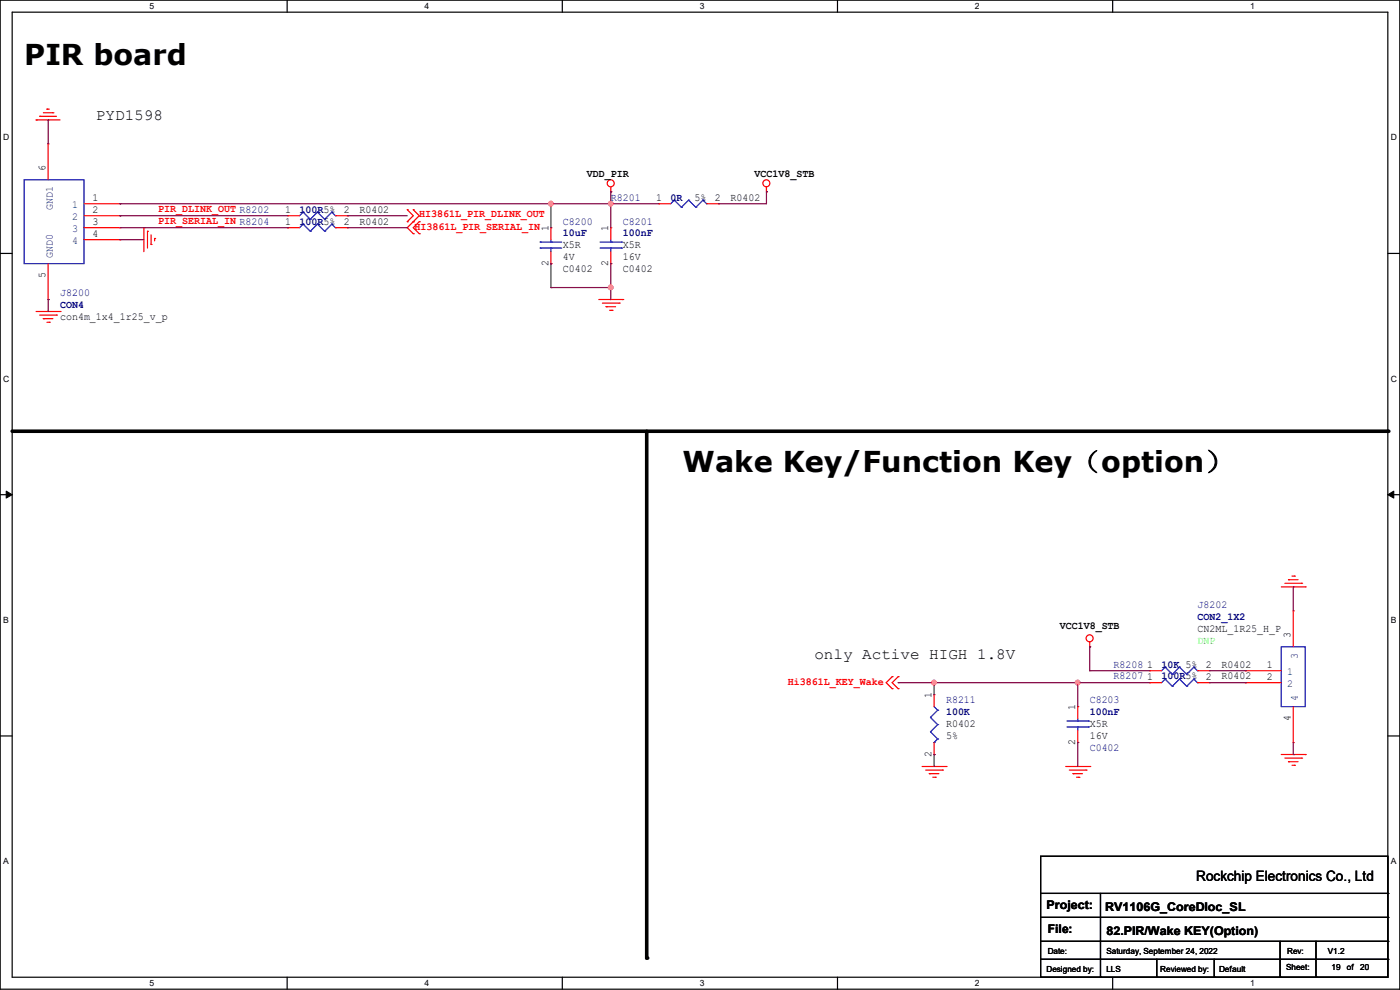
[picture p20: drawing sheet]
<svg xmlns="http://www.w3.org/2000/svg" width="297mm" height="210mm" viewBox="0 0 297 210" stroke-linecap="round" stroke-linejoin="round" font-family="sans-serif">
<defs><g id="words">
<g font-size="6.1">
<text x="5.1" y="13.8">PIR board</text>
<text x="144.8" y="100.1">Wake Key/Function Key（option）</text>
</g>
<g font-size="3.3">
<text x="20.4" y="25.5">PYD1598</text>
<text x="172.8" y="139.8">only Active HIGH 1.8V</text>
</g>
<text font-size="3" x="253.8" y="186.9">Rockchip Electronics Co., Ltd</text>
<g font-size="2.5">
<text x="222" y="192.9">Project:</text>
<text x="222.3" y="198">File:</text>
<text x="234.5" y="193.2">RV1106G_CoreDloc_SL</text>
<text x="234.7" y="198.2">82.PIR/Wake KEY(Option)</text>
</g>
<g font-size="2.3">
<text x="9.7" y="36.4" transform="rotate(-90 9.7 36.4)">6</text>
<text x="124.5" y="37.5">VDD_PIR</text>
<text x="160.1" y="37.5">VCC1V8_STB</text>
<text x="19.6" y="42.7">1</text>
<text x="19.6" y="45.2">2</text>
<text x="19.6" y="47.8">3</text>
<text x="60.5" y="45.2">1</text>
<text x="60.5" y="47.8">1</text>
<text x="72.9" y="45.2">2</text>
<text x="72.9" y="47.8">2</text>
<text x="76.2" y="45.1">R0402</text>
<text x="76.2" y="47.6">R0402</text>
<text x="139.2" y="42.7">1</text>
<text x="147.4" y="42.5">5%</text>
<text x="151.7" y="42.7">2</text>
<text x="155" y="42.5">R0402</text>
<text x="19.6" y="50.3">4</text>
<text x="116.3" y="49.1" transform="rotate(-90 116.3 49.1)">1</text>
<text x="119.4" y="52.7">X5R</text>
<text x="129" y="49.1" transform="rotate(-90 129 49.1)">1</text>
<text x="132.1" y="52.7">X5R</text>
<text x="9.7" y="59" transform="rotate(-90 9.7 59)">5</text>
<text x="116.3" y="56.4" transform="rotate(-90 116.3 56.4)">2</text>
<text x="119.4" y="57.8">C0402</text>
<text x="119.4" y="55.2">4V</text>
<text x="129" y="56.4" transform="rotate(-90 129 56.4)">2</text>
<text x="132.1" y="57.8">C0402</text>
<text x="132.1" y="55.2">16V</text>
<text x="12.7" y="67.9">con4m_1x4_1r25_v_p</text>
<text x="224.8" y="133.5">VCC1V8_STB</text>
<text x="254" y="134">CN2ML_1R25_H_P</text>
<text x="273.8" y="135.4" transform="rotate(-90 273.8 135.4)">3</text>
<text x="243.4" y="141.7">1</text>
<text x="255.8" y="141.7">2</text>
<text x="259.1" y="141.6">R0402</text>
<text x="268.8" y="141.7">1</text>
<text x="197.6" y="148.1" transform="rotate(-90 197.6 148.1)">1</text>
<text x="243.4" y="144.3">1</text>
<text x="255.8" y="144.3">2</text>
<text x="259.1" y="144.1">R0402</text>
<text x="268.8" y="144.3">2</text>
<text x="200.7" y="154.3">R0402</text>
<text x="228.1" y="150.7" transform="rotate(-90 228.1 150.7)">1</text>
<text x="231.2" y="154.3">X5R</text>
<text x="273.8" y="153" transform="rotate(-90 273.8 153)">4</text>
<text x="197.6" y="160.6" transform="rotate(-90 197.6 160.6)">2</text>
<text x="200.7" y="156.8">5%</text>
<text x="228.1" y="158" transform="rotate(-90 228.1 158)">2</text>
<text x="231.2" y="156.8">16V</text>
</g>
<g font-size="2.3" fill="#004080">
<text x="11.2" y="44.5" transform="rotate(-90 11.2 44.5)">GND1</text>
<text x="15.3" y="44.2">1</text>
<text x="15.3" y="46.7">2</text>
<text x="15.3" y="49.2">3</text>
<text x="15.3" y="51.8">4</text>
<text x="11.2" y="54.7" transform="rotate(-90 11.2 54.7)">GND0</text>
<text x="273.1" y="143.2">1</text>
<text x="275.3" y="139.7" transform="rotate(-90 275.3 139.7)">3</text>
<text x="273.1" y="145.8">2</text>
<text x="275.3" y="148.6" transform="rotate(-90 275.3 148.6)">4</text>
</g>
<g font-size="2.3" fill="#f00">
<text x="33.6" y="47.6">PIR_SERIAL_IN R8204</text>
<text x="33.6" y="45">PIR_DLINK_OUT R8202</text>
<text x="88.9" y="46.1">HI3861L_PIR_DLINK_OUT</text>
<text x="87.9" y="48.9">HI3861L_PIR_SERIAL_IN</text>
<text x="167.2" y="145.4">Hi3861L_KEY_Wake</text>
</g>
<g font-size="2.3" fill="#000080">
<text x="63.5" y="45.1">100R5%</text>
<text x="63.5" y="47.6">100R5%</text>
<text x="119.4" y="47.6">C8200</text>
<text x="129.6" y="42.5">R8201</text>
<text x="132.1" y="47.6">C8201</text>
<text x="142.3" y="42.5">0R</text>
<text x="119.4" y="50.2">10uF</text>
<text x="132.1" y="50.2">100nF</text>
<text x="12.7" y="62.9">J8200</text>
<text x="12.7" y="65.4">CON4</text>
<text x="254" y="128.9">J8202</text>
<text x="254" y="131.4">CON2_1X2</text>
<text x="236.3" y="141.6">R8208</text>
<text x="246.4" y="141.6">10K 5%</text>
<text x="200.7" y="149.2">R8211</text>
<text x="231.2" y="149.2">C8203</text>
<text x="236.3" y="144.1">R8207</text>
<text x="246.4" y="144.1">100R5%</text>
<text x="200.7" y="151.8">100K</text>
<text x="231.2" y="151.8">100nF</text>
<text x="231.2" y="159.4">C0402</text>
</g>
<text font-size="2.3" fill="#0f0" x="254" y="136.5">DNP</text>
<g font-size="1.8">
<text x="31.7" y="1.9">5</text>
<text x="90.1" y="1.9">4</text>
<text x="148.5" y="1.9">3</text>
<text x="206.8" y="1.9">2</text>
<text x="265.2" y="1.9">1</text>
<text x=".7" y="29.8">D</text>
<text x="295.1" y="29.8">D</text>
<text x=".7" y="80.9">C</text>
<text x="295.1" y="80.9">C</text>
<text x=".7" y="132.1">B</text>
<text x="295.1" y="132.1">B</text>
<text x=".7" y="183.3">A</text>
<text x="295.1" y="183.3">A</text>
<text x="222.3" y="202.3">Date:</text>
<text x="234.7" y="202.3">Saturday, September 24, 2022</text>
<text x="273.1" y="202.3">Rev:</text>
<text x="281.7" y="202.3">V1.2</text>
<text x="31.7" y="209.2">5</text>
<text x="90.1" y="209.2">4</text>
<text x="148.5" y="209.2">3</text>
<text x="206.8" y="209.2">2</text>
<text x="222" y="206.1">Designed by:</text>
<text x="234.7" y="206.1">LLS</text>
<text x="246.2" y="206.1">Reviewed by:</text>
<text x="258.6" y="206.1">Default</text>
<text x="265.2" y="209.2">1</text>
<text x="272.8" y="205.9">Sheet:</text>
<text x="282.5" y="205.9">19</text>
<text x="285.7" y="205.9">of</text>
<text x="288.6" y="205.9">20</text>
</g>
</g></defs>
<path d="M0 0h297v209.8h-297zM2.6 2.6h291.8v204.7h-291.8z" fill="none" stroke="#000" stroke-width=".25"/>
<g fill="#fff">
<path d="M31.7 .3h1v2h-1z"/>
<path d="M31.7 207.6h1v1.9h-1z"/>
</g>
<path d="M60.9 0v2.6M60.9 207.3v2.5" fill="none" stroke="#000" stroke-width=".25"/>
<g fill="#fff">
<path d="M90.1 .3h1v2h-1z"/>
<path d="M90.1 207.6h1v1.9h-1z"/>
</g>
<path d="M119.3 0v2.6M119.3 207.3v2.5" fill="none" stroke="#000" stroke-width=".25"/>
<g fill="#fff">
<path d="M148.5 .3h.9v2h-.9z"/>
<path d="M148.5 207.6h.9v1.9h-.9z"/>
</g>
<path d="M177.7 0v2.6M177.7 207.3v2.5" fill="none" stroke="#000" stroke-width=".25"/>
<g fill="#fff">
<path d="M206.8 .3h1v2h-1z"/>
<path d="M206.8 207.6h1v1.9h-1z"/>
</g>
<path d="M236.1 0v2.6M236.1 207.3v2.5" fill="none" stroke="#000" stroke-width=".25"/>
<g fill="#fff">
<path d="M265.2 .3h1v2h-1z"/>
<path d="M265.2 207.6h1v1.9h-1z"/>
<path d="M.7 28.2h1.2v1.9h-1.2z"/>
<path d="M295.1 28.2h1.2v1.9h-1.2z"/>
<path d="M.7 79.3h1.2v2h-1.2z"/>
<path d="M295.1 79.3h1.2v2h-1.2z"/>
</g>
<path d="M0 53.8h2.6M294.4 53.8h2.6" fill="none" stroke="#000" stroke-width=".25"/>
<g fill="#fff">
<path d="M.7 130.5h1.2v2h-1.2z"/>
<path d="M295.1 130.5h1.1v2h-1.1z"/>
</g>
<path d="M0 104.9h2.6M294.4 104.9h2.6" fill="none" stroke="#000" stroke-width=".25"/>
<path d="M1.3 104.2l1.3 .7-1.3 .8zM294.4 104.9l1.3-.7v1.5z" fill="#000" stroke="#000" stroke-width=".21"/>
<g fill="#fff">
<path d="M.7 181.7h1.2v2h-1.2z"/>
<path d="M295.1 181.7h1.1v2h-1.1z"/>
</g>
<g fill="none" stroke="#000" stroke-width=".25">
<path d="M0 156.1h2.6M294.4 156.1h2.6M220.8 181.7h73.6v25.6h-73.6zM220.8 189.5h73.6M220.8 194.6h73.6M220.8 199.7h73.6M233.5 189.5v17.8M271.6 199.7v7.6M279.2 199.7v7.6M294.4 189.5h.1M294.4 194.6h.1M294.4 199.7h.1"/>
<path d="M220.8 203.5h73.6M233.5 207.3h.1M245.4 207.3h.1M245.4 203.5v3.8M257.6 207.3h.1M257.6 203.5v3.8M271.6 207.3h.1M279.2 207.3h.1M294.4 203.5h.1"/>
</g>
<path d="M2.6 91.5h291.8M137.2 91.5v111.7" fill="none" stroke="#000" stroke-width=".76"/>
<g fill="#000">
<circle cx="294.4" cy="91.5" r=".38"/>
<circle cx="137.2" cy="203.2" r=".38"/>
</g>
<g fill="none" stroke="#f00" stroke-width=".25">
<path d="M7.7 25.4h.1M7.7 25.4h5M8.4 24.7h.1M8.4 24.7h3.6M9.2 23.9h2M9.9 23.2h.1M9.9 23.2h.6M10.2 30.5h.1M10.2 30.5v7.6M11.2 23.9h.1M129.6 39.7v1M162.6 39.7v1"/>
<path d="M10.2 55.9v7.6M17.8 43.2h7.6M17.8 45.8h7.6M17.8 48.3h7.6M17.8 50.8h7.6M25.4 43.2h.1M25.4 45.8h.1M25.4 48.3h.1M25.4 50.8h.1M30.5 48.3h.1M30.5 48.3v5.1M31.3 49.1h.1"/>
<path d="M31.3 49.1v3.5M32 51.9h.1M32 49.8v2.1M32.8 50.6h.1M32.8 50.6v.5M61 45.8h.1M61 48.3h.1M61 45.8h2.5M61 48.3h2.5M71.2 45.8h2.5M71.2 48.3h2.5M73.7 45.8h.1"/>
<path d="M73.7 48.3h.1M86.4 47h.1M86.4 44.5h.1M86.4 44.5l1.3 1.3-1.3 1.2M87.7 47h.1M87.7 44.5h.1M87.7 49.6h.1M87.7 44.5l1.2 1.3-2.5 2.5 1.3 1.3M88.9 49.6h.1M88.9 47h.1M88.9 47l-1.2 1.3 1.2 1.3M116.9 48.3h.1"/>
<path d="M116.9 55.9h.1M116.9 48.3v2.5M116.9 53.4v2.5M129.6 40.7h.1M129.6 48.3h.1M129.6 55.9h.1M129.6 48.3v2.5M129.6 53.4v2.5M139.7 43.2h.1M139.7 43.2h2.6M149.9 43.2h2.5M152.4 43.2h.1"/>
<path d="M162.6 40.7h.1M7.7 66.1h5M8.4 66.8h3.6M9.2 67.6h.1M9.2 67.6h2M9.9 68.4h.6M10.2 63.5h.1M10.5 68.4h.1M12 66.8h.1M12.7 66.1h.1M127 63.5h5.1M127.8 64.3h3.6"/>
<path d="M128.6 65.1h.1M128.6 65.1h2M129.3 65.8h.5M129.8 65.8h.1M131.4 64.3h.1M132.1 63.5h.1M231.2 137.2h.1M231.2 136.2v1M271.8 124.5h5.1M272.6 123.7h3.5M273.3 123h.1M273.3 123h2.1"/>
<path d="M274.1 122.2h.5M274.4 129.6h.1M274.4 129.6v7.6M274.6 122.2h.1M276.1 123.7h.1M276.9 124.5h.1M189.3 146.1h.1M189.3 143.6h.1M189.3 143.6l-1.3 1.2 1.3 1.3M190.5 146.1h.1M190.5 143.6h.1M190.5 143.6l-1.2 1.2 1.2 1.3"/>
<path d="M198.2 147.4h.1M198.2 147.4v2.5M198.2 157.5v2.6M228.6 149.9h.1M228.6 157.5h.1M228.6 149.9v2.5M228.6 155v2.5M243.9 144.8h.1M243.9 142.3h.1M243.9 144.8h2.5M243.9 142.3h2.5M254 144.8h2.6"/>
<path d="M254 142.3h2.6M256.6 144.8h.1M256.6 142.3h.1M264.2 142.3h.1M264.2 144.8h.1M264.2 144.8h7.6M264.2 142.3h7.6M274.4 157.5h.1M274.4 149.9v7.6M195.6 162.6h5.1M196.4 163.4h3.5M197.1 164.1h.1"/>
<path d="M197.1 164.1h2.1M197.9 164.9h.5M198.2 160.1h.1M198.4 164.9h.1M199.9 163.4h.1M200.7 162.6h.1M226.1 162.6h5.1M226.9 163.4h3.5M227.6 164.1h.1M227.6 164.1h2.1M228.4 164.9h.5M228.9 164.9h.1"/>
<path d="M230.4 163.4h.1M231.2 162.6h.1M271.8 160.1h5.1M272.6 160.8h3.5M273.3 161.6h.1M273.3 161.6h2.1M274.1 162.3h.5M274.6 162.3h.1M276.1 160.8h.1M276.9 160.1h.1"/>
<circle cx="129.6" cy="38.9" r=".74"/>
<circle cx="162.6" cy="38.9" r=".74"/>
<circle cx="231.2" cy="135.4" r=".74"/>
</g>
<g fill="none" stroke="#00f" stroke-width=".25">
<path d="M5.1 38.1h12.7v17.8h-12.7zM64.3 45h.1M64.3 47.5h.1M64.3 45l-.8 .8M64.3 45l1.5 1.5M64.3 47.5l-.8 .8M64.3 47.5l1.5 1.6M65.8 46.5h.1M65.8 49.1h.1M67.4 45h.1M67.4 47.5h.1M67.4 45l-1.6 1.5"/>
<path d="M67.4 45l1.5 1.5M67.4 47.5l-1.6 1.6M67.4 47.5l1.5 1.6M68.9 46.5h.1M68.9 49.1h.1M70.4 45h.1M70.4 47.5h.1M70.4 45l-1.5 1.5M70.4 45l.8 .8M70.4 47.5l-1.5 1.6M70.4 47.5l.8 .8M71.2 45.8h.1"/>
<path d="M71.2 48.3h.1M114.6 52.6h.1M114.6 51.4h.1M114.6 52.6h4.6M114.6 51.4h4.6M116.9 51.4h.1M116.9 52.6h.1M116.9 50.8v.6M116.9 52.6v.8M127.3 52.6h4.6M127.3 51.4h4.6M129.6 51.4h.1"/>
<path d="M129.6 52.6h.1M129.6 50.8v.6M129.6 52.6v.8M131.9 52.6h.1M131.9 51.4h.1M143 42.5h.1M143 42.5l-.7 .7M143 42.5l1.6 1.5M144.6 44h.1M146.1 42.5h.1M146.1 42.5l-1.5 1.5M146.1 42.5l1.5 1.5"/>
<path d="M147.6 44h.1M149.1 42.5h.1M149.1 42.5l-1.5 1.5M149.1 42.5l.8 .7M149.9 43.2h.1M271.8 137.2h5.1v12.7h-5.1zM197.4 152.2h.1M197.4 155.2h.1M197.4 152.2l1.5 1.5M197.4 155.2l1.5 1.6M198.2 157.5h.1M198.2 149.9l.7 .8"/>
<path d="M198.9 150.7h.1M198.9 153.7h.1M198.9 156.8h.1M198.9 150.7l-1.5 1.5M198.9 153.7l-1.5 1.5M198.9 156.8l-.7 .7M226.4 154.2h4.5M226.4 153h4.5M228.6 153h.1M228.6 154.2h.1M228.6 152.4v.6M228.6 154.2v.8"/>
<path d="M230.9 154.2h.1M230.9 153h.1M247.2 144.1h.1M247.2 141.5h.1M247.2 144.1l-.8 .7M247.2 144.1l1.5 1.5M247.2 141.5l-.8 .8M247.2 141.5l1.5 1.5M248.7 145.6h.1M248.7 143h.1M250.2 144.1h.1M250.2 141.5h.1"/>
<path d="M250.2 144.1l-1.5 1.5M250.2 144.1l1.6 1.5M250.2 141.5l-1.5 1.5M250.2 141.5l1.6 1.5M251.8 145.6h.1M251.8 143h.1M253.3 144.1h.1M253.3 141.5h.1M253.3 144.1l-1.5 1.5M253.3 144.1l.7 .7M253.3 141.5l-1.5 1.5M253.3 141.5l.7 .8"/>
<path d="M254 144.8h.1M254 142.3h.1"/>
</g>
<g fill="none" stroke="#800040" stroke-width=".25">
<path d="M10.2 25.4h.1M10.2 25.4v5.1M25.4 43.2h.1M25.4 50.8h.1M25.4 45.8h.1M25.4 43.2h114.3M25.4 48.3h35.6M25.4 50.8h5.1M25.4 45.8h35.6M61 48.3h.1M73.7 45.8h.1M73.7 48.3h.1"/>
<path d="M73.7 48.3h12.7M73.7 45.8h12.7M116.9 43.2h.1M116.9 55.9h.1M116.9 43.2v5.1M116.9 55.9v5.1M129.6 40.7h.1M129.6 43.2h.1M129.6 55.9h.1M129.6 40.7v7.6M129.6 55.9v7.6M152.4 43.2h.1"/>
<path d="M162.6 40.7h.1M162.6 40.7v2.5h-10.2M10.2 63.5h.1M10.2 63.5v2.6M116.9 61h.1M116.9 61h12.7M129.6 61h.1M231.2 137.2h.1M231.2 137.2v5.1M274.4 124.5h.1M274.4 124.5v5.1M190.5 144.8h.1"/>
<path d="M190.5 144.8h53.4M198.2 144.8h.1M198.2 144.8v2.6M228.6 157.5h.1M228.6 144.8h.1M228.6 144.8v5.1M228.6 157.5v5.1M231.2 142.3h.1M231.2 142.3h12.7M256.6 144.8h7.6M256.6 142.3h7.6M264.2 144.8h.1"/>
<path d="M264.2 142.3h.1M274.4 157.5v2.6M198.2 160.1h.1M198.2 160.1v2.5M274.4 160.1h.1"/>
</g>
<g fill="#f0f" stroke="#f0f" stroke-width=".25">
<circle cx="116.9" cy="43.2" r=".49"/>
<circle cx="129.6" cy="61" r=".49"/>
<circle cx="228.6" cy="144.8" r=".49"/>
<circle cx="198.1" cy="144.8" r=".49"/>
<circle cx="129.6" cy="43.2" r=".49"/>
</g>
<use href="#words"/>
</svg>
